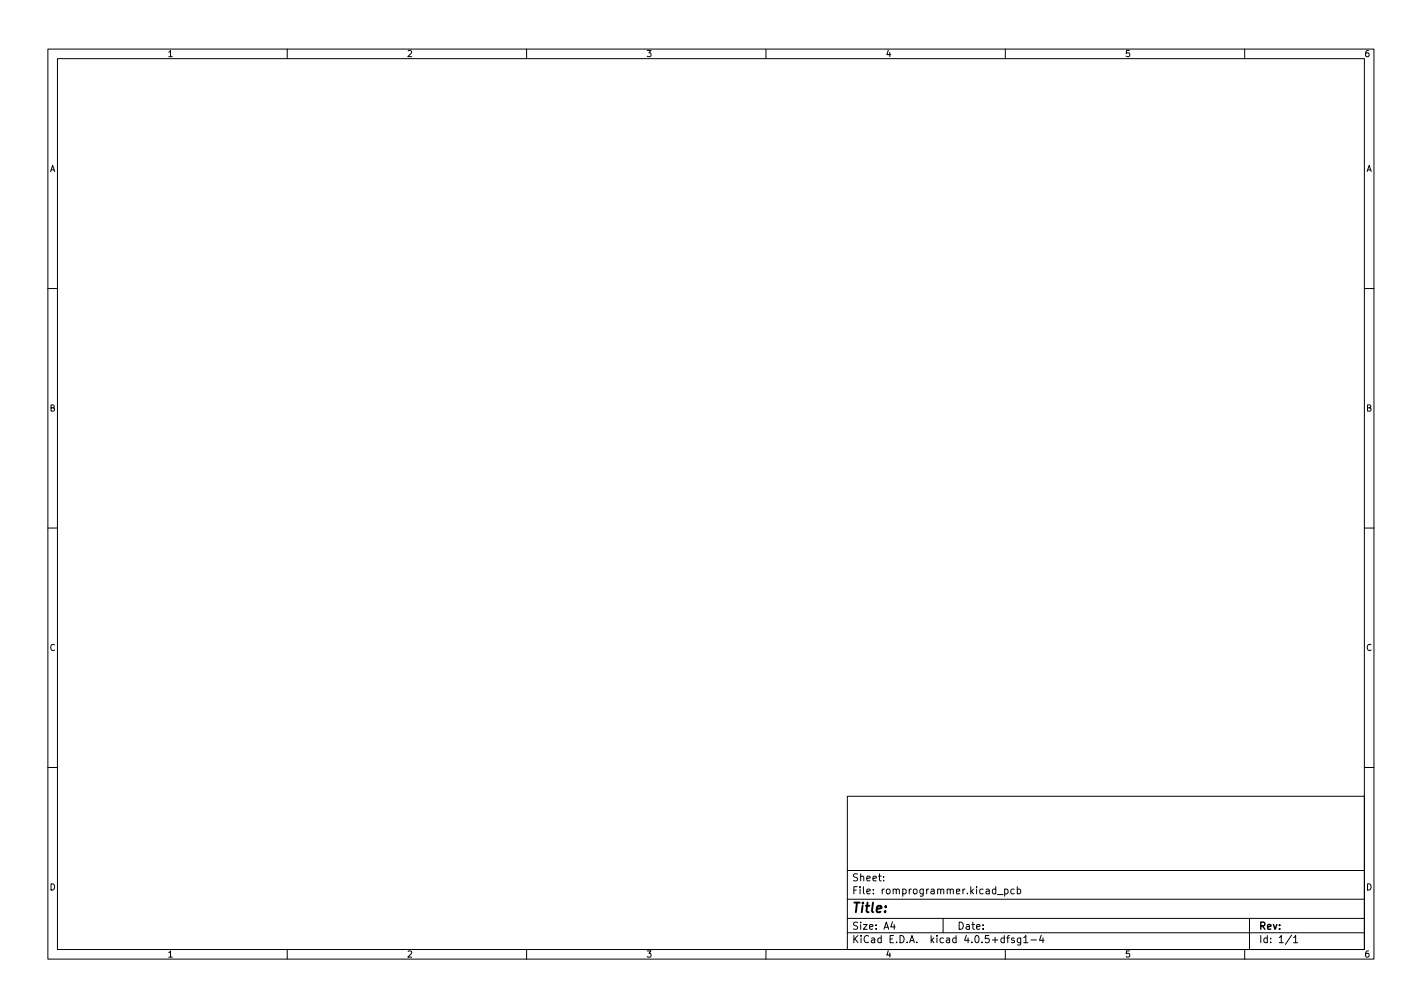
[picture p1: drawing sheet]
<svg xmlns="http://www.w3.org/2000/svg" width="297mm" height="210mm" viewBox="0 0 297 210" stroke-linecap="round" stroke-linejoin="round" font-family="sans-serif">
<defs><g id="words">
<text font-size="2.8" x="178" y="190.6">Title:</text>
<g font-size="2.1">
<text x="178" y="184">Sheet:</text>
<text x="178" y="186.7">File: romprogrammer.kicad_pcb</text>
<text x="178" y="196.9">KiCad E.D.A. kicad 4.0.5+dfsg1-4</text>
<text x="178" y="194.1">Size: A4</text>
<text x="200" y="194.1">Date:</text>
<text x="263" y="194.1">Rev:</text>
<text x="263" y="196.9">Id: 1/1</text>
</g>
<g font-size="1.8">
<text x="35" y="11.9">1</text>
<text x="85" y="11.9">2</text>
<text x="135" y="11.9">3</text>
<text x="185" y="11.9">4</text>
<text x="235" y="11.9">5</text>
<text x="285" y="11.9">6</text>
<text x="10.3" y="35.9">A</text>
<text x="285.3" y="35.9">A</text>
<text x="10.3" y="85.9">B</text>
<text x="285.3" y="85.9">B</text>
<text x="10.3" y="135.9">C</text>
<text x="285.3" y="135.9">C</text>
<text x="10.3" y="185.9">D</text>
<text x="285.3" y="185.9">D</text>
<text x="35" y="199.9">1</text>
<text x="85" y="199.9">2</text>
<text x="135" y="199.9">3</text>
<text x="185" y="199.9">4</text>
<text x="235" y="199.9">5</text>
<text x="285" y="199.9">6</text>
</g>
</g></defs>
<g fill="none" stroke="#000" stroke-width=".21">
<path d="M10 10.2h277v190.1h-277zM12 12.2h273v186.1h-273zM60 10.2v2M110 10.2v2M160 10.2v2M210 10.2v2M260 10.2v2M10 60.2h2M285 60.2h2M10 110.2h2M285 110.2h2M10 160.2h2"/>
<path d="M177 166.3h108v32h-108zM285 160.2h2M60 198.3v2M110 198.3v2M160 198.3v2M177 194.8h108M177 191.8h108M177 187.8h108M177 181.8h108M184.6 183.8v.1M184.6 183v.1M186.4 192.5l-.3 1h.9"/>
<path d="M186.8 193v1M197 191.8v3M208.4 186.8h1.1M209.9 185.7l.4-.1 .3 .3-.2 .7h-.5M209.9 185.6v1.5M210 198.3v2M210.3 195.8h.6M210.9 195.3l-.4 .2v1.3M211.9 195.9l-.4-.1-.2 .2 .1 .3 .5 .1v.4h-.6M211.9 185.7l-.5-.1-.3 .3 .2 .7h.6M212.5 185.7l.4-.1 .3 .3-.1 .7h-.6M212.5 185.1v1.5"/>
<path d="M213.2 195.8v1.2l-.3 .3h-.3M213.2 195.9l-.4-.1-.3 .3 .1 .7h.6M213.9 195.8l.4-.5v1.5M213.9 196.8h.8M215.4 196.3h1.1M217.5 195.3l-.4 1h1M217.9 195.8v1M260 198.3v2M261 191.8v6.5M269.8 195.3l-1.3 1.9M270.2 195.8l.4-.5v1.5M270.2 196.8h.9"/>
</g>
<use href="#words"/>
</svg>
